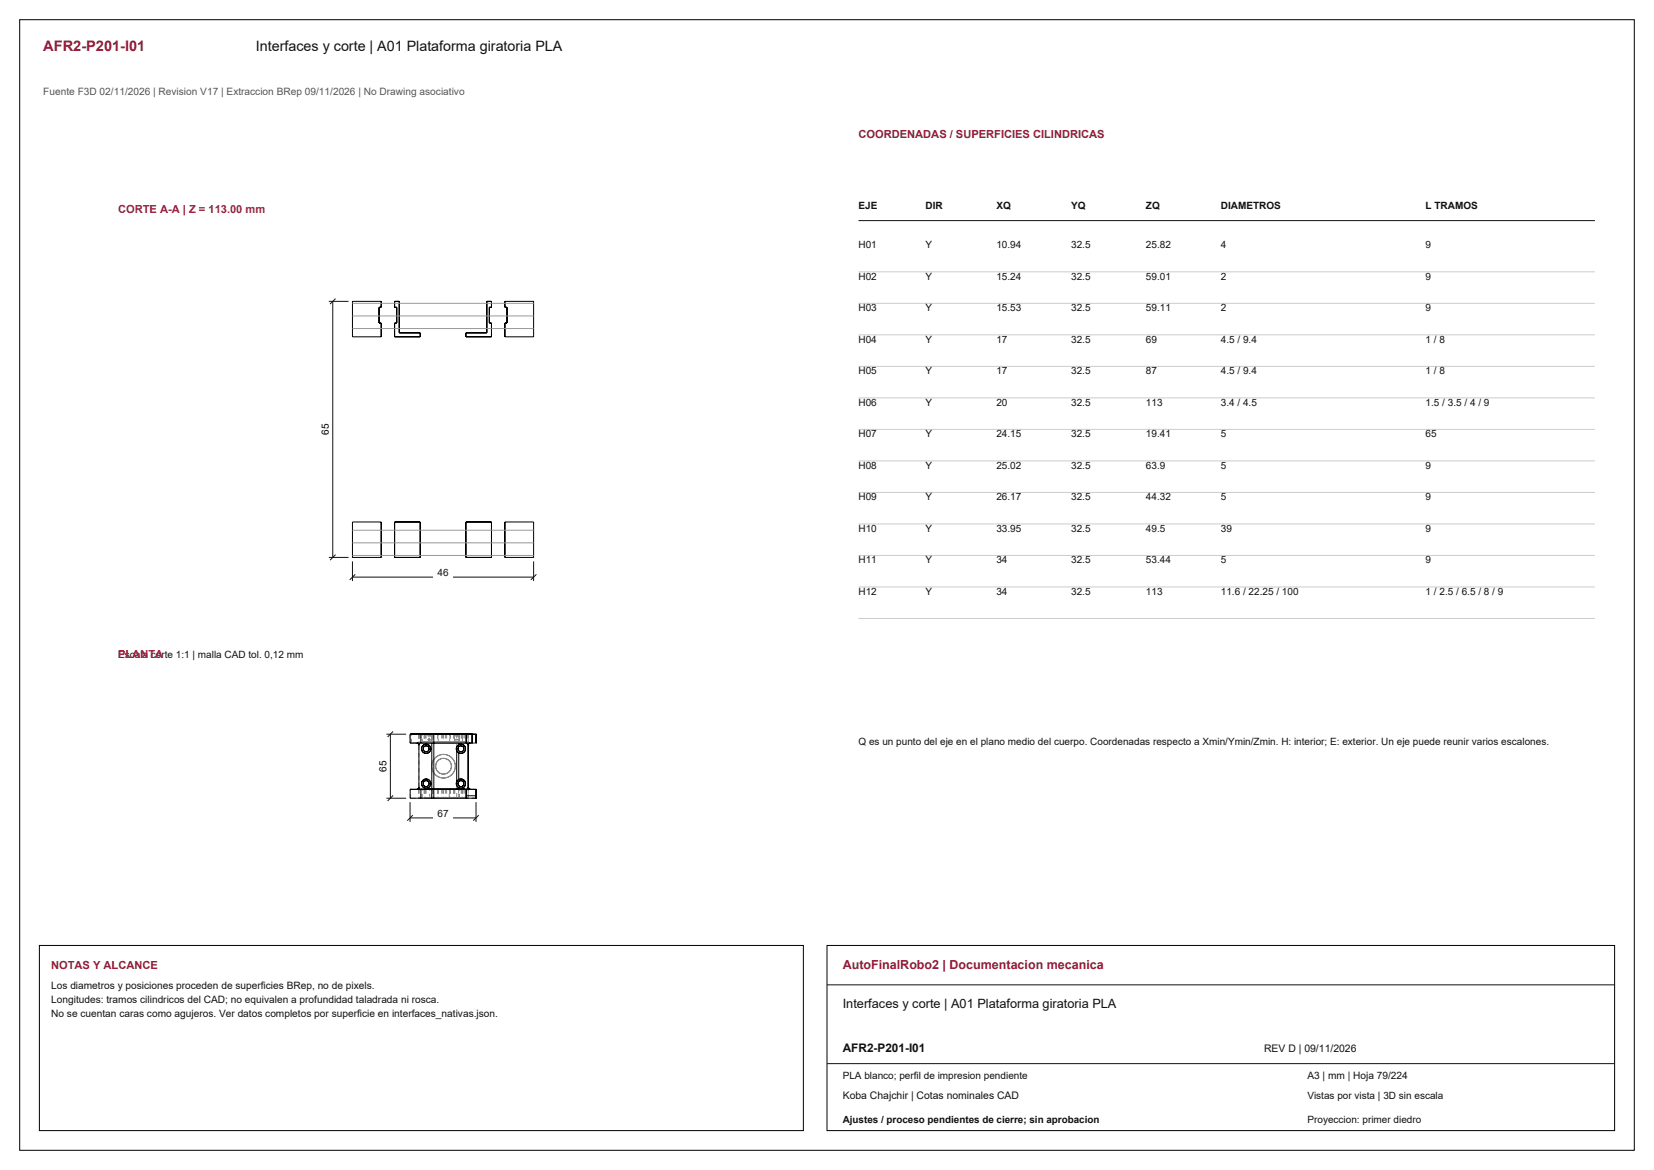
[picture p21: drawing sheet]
<svg xmlns="http://www.w3.org/2000/svg" width="420mm" height="297mm" viewBox="0 0 420 297" stroke-linecap="round" stroke-linejoin="round" font-family="sans-serif">
<defs><g id="words">
<text font-size="3.7" fill="#981b39" x="11" y="13">AFR2-P201-I01</text>
<text font-size="3.6" fill="#111" x="65" y="13">Interfaces y corte | A01 Plataforma giratoria PLA</text>
<text font-size="3.2" fill="#981b39" x="214" y="246">AutoFinalRobo2 | Documentacion mecanica</text>
<text font-size="3.2" fill="#111" x="214" y="256">Interfaces y corte | A01 Plataforma giratoria PLA</text>
<text font-size="3" fill="#111" x="214" y="267">AFR2-P201-I01</text>
<g font-size="2.8" fill="#981b39">
<text x="218" y="35">COORDENADAS / SUPERFICIES CILINDRICAS</text>
<text x="13" y="246">NOTAS Y ALCANCE</text>
</g>
<g font-size="2.8" fill="#a91843">
<text x="30" y="54">CORTE A-A | Z = 113.00 mm</text>
<text x="30" y="167">PLANTA</text>
</g>
<text font-size="2.6" fill="#555" x="11" y="24">Fuente F3D 02/11/2026 | Revision V17 | Extraccion BRep 09/11/2026 | No Drawing asociativo</text>
<g font-size="2.6" fill="#111">
<text x="13" y="251">Los diametros y posiciones proceden de superficies BRep, no de pixels.</text>
<text x="13" y="254.6">Longitudes: tramos cilindricos del CAD; no equivalen a profundidad taladrada ni rosca.</text>
<text x="13" y="258.2">No se cuentan caras como agujeros. Ver datos completos por superficie en interfaces_nativas.json.</text>
<text x="321" y="267">REV D | 09/11/2026</text>
<text x="332" y="274">A3 | mm | Hoja 79/224</text>
<text x="214" y="279">Koba Chajchir | Cotas nominales CAD</text>
</g>
<g font-size="2.5" fill="#111">
<text x="218" y="53">EJE</text>
<text x="235" y="53">DIR</text>
<text x="253" y="53">XQ</text>
<text x="272" y="53">YQ</text>
<text x="291" y="53">ZQ</text>
<text x="310" y="53">DIAMETROS</text>
<text x="362" y="53">L TRAMOS</text>
<text x="218" y="63">H01</text>
<text x="235" y="63">Y</text>
<text x="253" y="63">10.94</text>
<text x="272" y="63">32.5</text>
<text x="291" y="63">25.82</text>
<text x="310" y="63">4</text>
<text x="362" y="63">9</text>
<text x="218" y="71">H02</text>
<text x="235" y="71">Y</text>
<text x="253" y="71">15.24</text>
<text x="272" y="71">32.5</text>
<text x="291" y="71">59.01</text>
<text x="310" y="71">2</text>
<text x="362" y="71">9</text>
<text x="218" y="79">H03</text>
<text x="235" y="79">Y</text>
<text x="253" y="79">15.53</text>
<text x="272" y="79">32.5</text>
<text x="291" y="79">59.11</text>
<text x="310" y="79">2</text>
<text x="362" y="79">9</text>
<text x="218" y="87">H04</text>
<text x="235" y="87">Y</text>
<text x="253" y="87">17</text>
<text x="272" y="87">32.5</text>
<text x="291" y="87">69</text>
<text x="310" y="87">4.5 / 9.4</text>
<text x="362" y="87">1 / 8</text>
<text x="218" y="95">H05</text>
<text x="235" y="95">Y</text>
<text x="253" y="95">17</text>
<text x="272" y="95">32.5</text>
<text x="291" y="95">87</text>
<text x="310" y="95">4.5 / 9.4</text>
<text x="362" y="95">1 / 8</text>
<text x="218" y="103">H06</text>
<text x="235" y="103">Y</text>
<text x="253" y="103">20</text>
<text x="272" y="103">32.5</text>
<text x="291" y="103">113</text>
<text x="310" y="103">3.4 / 4.5</text>
<text x="362" y="103">1.5 / 3.5 / 4 / 9</text>
<text x="218" y="111">H07</text>
<text x="235" y="111">Y</text>
<text x="253" y="111">24.15</text>
<text x="272" y="111">32.5</text>
<text x="291" y="111">19.41</text>
<text x="310" y="111">5</text>
<text x="362" y="111">65</text>
<text x="218" y="119">H08</text>
<text x="235" y="119">Y</text>
<text x="253" y="119">25.02</text>
<text x="272" y="119">32.5</text>
<text x="291" y="119">63.9</text>
<text x="310" y="119">5</text>
<text x="362" y="119">9</text>
<text x="218" y="127">H09</text>
<text x="235" y="127">Y</text>
<text x="253" y="127">26.17</text>
<text x="272" y="127">32.5</text>
<text x="291" y="127">44.32</text>
<text x="310" y="127">5</text>
<text x="362" y="127">9</text>
<text x="218" y="135">H10</text>
<text x="235" y="135">Y</text>
<text x="253" y="135">33.95</text>
<text x="272" y="135">32.5</text>
<text x="291" y="135">49.5</text>
<text x="310" y="135">39</text>
<text x="362" y="135">9</text>
<text x="218" y="143">H11</text>
<text x="235" y="143">Y</text>
<text x="253" y="143">34</text>
<text x="272" y="143">32.5</text>
<text x="291" y="143">53.44</text>
<text x="310" y="143">5</text>
<text x="362" y="143">9</text>
<text x="111.1" y="146.3">46</text>
<text x="218" y="151">H12</text>
<text x="235" y="151">Y</text>
<text x="253" y="151">34</text>
<text x="272" y="151">32.5</text>
<text x="291" y="151">113</text>
<text x="310" y="151">11.6 / 22.25 / 100</text>
<text x="362" y="151">1 / 2.5 / 6.5 / 8 / 9</text>
<text x="30" y="167">Escala corte 1:1 | malla CAD tol. 0,12 mm</text>
<text x="218" y="189">Q es un punto del eje en el plano medio del cuerpo. Coordenadas respecto a Xmin/Ymin/Zmin. H: interior; E: exterior. Un eje puede reunir varios escalones.</text>
<text x="111.1" y="207.4">67</text>
<text x="214" y="274">PLA blanco; perfil de impresion pendiente</text>
<text x="332" y="279">Vistas por vista | 3D sin escala</text>
<text x="214" y="285">Ajustes / proceso pendientes de cierre; sin aprobacion</text>
<text x="332" y="285">Proyeccion: primer diedro</text>
</g>
<g font-size="2.5">
<text x="83.5" y="110.4" transform="rotate(-90 83.5 110.4)">65</text>
<text x="98.1" y="195.9" transform="rotate(-90 98.1 195.9)">65</text>
</g>
</g></defs>
<path d="M5 5h410v287h-410zM89.5 76.5h7.3v1.5h-.6v4h.6v3.5h-7.3zM100.2 76.5h1.2v8h5.3v1h-6.5v-3.5h.6v-4h-.6zM123.6 76.5h1.2v1.5h-.6v4h.6v3.5h-6.5v-1h5.3zM128.2 76.5h7.3v9h-7.3v-3.5h.5v-4h-.5zM89.5 132.5h7.3v9h-7.3zM100.2 132.5h6.5v9h-6.5zM118.3 132.5h6.5v9h-6.5zM128.2 132.5h7.3v9h-7.3z" fill="none" stroke="#000" stroke-width=".25"/>
<path d="M89.5 142.5v5M89.5 146.5h46M90.2 145.8l-1.4 1.4M135.5 142.5v5M136.2 145.8l-1.4 1.4" fill="none" stroke="#111" stroke-width=".25"/>
<path d="M110.1 144.4h4.8v3h-4.8z" fill-rule="evenodd" fill="#fff"/>
<path d="M83.5 76.5h5M84.5 76.5v65M85.2 75.8l-1.4 1.4M83.5 141.5h5M85.2 140.8l-1.4 1.4" fill="none" stroke="#111" stroke-width=".25"/>
<path d="M80.7 106.9h3.2v4.2h-3.2z" fill-rule="evenodd" fill="#fff"/>
<path d="M89.5 77h46M89.5 83.4h46M89.5 80.2h46M89.5 137.8h46M89.5 134.6h46M89.5 141h46" fill="none" stroke="#9a9a9a" stroke-width=".25"/>
<g fill="none" stroke="#8c8c8c" stroke-width=".25" stroke-dasharray="1.1 .8" stroke-linecap="butt">
<path d="M104.1 188.6h2.4M104.1 186.4v2.2M104.4 188.6v-2.2M105.8 188.6h-1.4M106.4 186.4v2.2M106.4 188.6h1.3M106.4 188.6h-.6M106.4 189.2v-.6M106.4 199.9v-10.7M106.4 188.6h.1M106.5 188.6h-2.1M106.5 186.4v2.2"/>
<path d="M106.5 188.6h.1M106.6 188.6h.2M106.8 188.6h.2M106.9 186.4v2.2M107 188.6h.1M107 198.9v.1M107 190.1v-.1M107 198.8v.1M107 190.2v-.1M107 199v.1M107 190v-.1M107 198.8v-.1"/>
<path d="M107 190.2v.1M107 199.1h.1M107 189.9h.1M107.1 199.1v.1M107.1 198.7h-.1M107.1 190.3h-.1M107.1 189.9v-.1M107.1 198.7v-.1M107.1 190.3v.1M107.1 199.2v.1M107.1 189.8v-.1M107.1 198.6v-.1"/>
<path d="M107.1 190.4v.1M107.1 199.3v.1M107.1 189.7v-.1M107.1 188.6h.1M107.1 198.4v.1M107.1 190.6v-.1M107.1 199.4h.1M107.1 198.4h.1M107.1 190.6h.1M107.1 189.6h.1M107.2 199.5v-.1M107.2 189.5v.1"/>
<path d="M107.2 198.3v.1M107.2 190.7v-.1M107.2 199.5v.1M107.2 189.5v-.1M107.2 188.6h.1M107.2 188.4h.1M107.2 188.6v-2.2M107.2 199.6h.1M107.2 198.2v.1M107.2 190.8v-.1M107.2 189.4h.1M107.3 198.2h-.1"/>
<path d="M107.3 190.8h-.1M107.3 199.6v.1M107.3 189.4v-.1M107.3 188.6h.2M107.3 188.6h-.1M107.3 188.4h.2M107.3 188.4h-.1M107.3 198.1v.1M107.3 190.9v-.1M107.3 199.7h.1M107.3 198.1h.1M107.3 190.9h.1"/>
<path d="M107.3 189.3h.1M107.4 199.8v-.1M107.4 189.2v.1M107.4 198v.1M107.4 191v-.1M107.5 199.8h-.1M107.5 198h-.1M107.5 191h-.1M107.5 189.2h-.1M107.5 188.6h.1M107.5 188.6h-.2M107.5 188.4h.1"/>
<path d="M107.5 188.4h-.2M107.5 199.8v.1M107.5 189.2v-.1M107.5 199.9h.1M107.5 197.9h.1M107.5 197.9v.1M107.5 191.1v-.1M107.5 191.1h.1M107.5 189.1h.1M107.6 199.9v.1M107.6 189.1v-.1M107.6 188.6h.3"/>
<path d="M107.6 188.6h-.1M107.6 188.4h.3M107.6 188.4h-.1M107.7 200h-.1M107.7 197.9h-.1M107.7 191.1h-.1M107.7 189h-.1M107.7 186.4v2.2M107.7 188.6h.1M107.7 197.8v.1M107.7 191.2v-.1M107.7 197.8h.1"/>
<path d="M107.7 191.2h.1M107.7 189h.1M107.8 188.6h.1M107.8 188.4h.1M107.8 189h.1M107.9 186.4v2.2M107.9 197.8h-.1M107.9 191.2h-.1M107.9 188.6h.2M107.9 188.6h-.3M107.9 188.4h.2M107.9 188.4h-.3"/>
<path d="M107.9 189v-.1M107.9 188.4h.1M107.9 188.4h-.1M107.9 188.6h.1M107.9 188.9h.1M108 197.8h-.1M108 191.2h-.1M108 188.6h.1M108 188.9h.1M108 188.4h.2M108 188.4h-.1M108.1 197.8h-.1"/>
<path d="M108.1 191.2h-.1M108.1 197.7v.1M108.1 191.3v-.1M108.1 188.6h.3M108.1 188.6h-.2M108.1 188.4h.3M108.1 188.4h-.2M108.1 188.6h.1M108.1 197.7h.1M108.1 191.3h.1M108.1 188.9h.1M108.2 188.6h2.9"/>
<path d="M108.2 186.4v2.2M108.2 188.4h.2M108.2 188.4h-.2M108.2 197.7h.1M108.2 191.3h.1M108.2 188.9h.1M108.3 197.8v-.1M108.3 191.2v.1M108.3 197.8h.1M108.3 191.2h.1M108.3 188.9h.1M108.4 188.6h.2"/>
<path d="M108.4 188.6h-.3M108.4 188.4h.2M108.4 188.4h-.3M108.4 188.4h.1M108.4 188.4h-.2M108.4 197.8h.1M108.4 191.2h.1M108.4 188.9h.1M108.5 189v-.1M108.5 188.4h.2M108.5 188.4h-.1M108.5 197.8h.1"/>
<path d="M108.5 191.2h.1M108.5 189h.1M108.6 187.8h.1M108.6 186.7h.1M108.6 188.6h.3M108.6 188.6h-.2M108.6 188.4h.3M108.6 188.4h-.2M108.6 197.8h.1M108.6 191.2h.1M108.6 189h.1M108.7 187.8h.1"/>
<path d="M108.7 187.8h-.1M108.7 186.7h.1M108.7 186.7h-.1M108.7 197.9v-.1M108.7 191.1v.1M108.7 188.4h.1M108.7 188.4h-.2M108.7 188.6h.1M108.7 200h.1M108.7 189h.1M108.8 197.9h-.1M108.8 191.1h-.1"/>
<path d="M108.8 199.9v.1M108.8 189.1v-.1M108.8 187.8h.2M108.8 187.8h-.1M108.8 186.7h.2M108.8 186.7h-.1M108.8 188.6h.1M108.8 188.6h-.1M108.8 186.7h.1M108.8 187.8h.1M108.8 188.4h.1M108.8 188.4h-.1"/>
<path d="M108.8 199.9h.1M108.8 197.9h.1M108.8 191.1h.1M108.8 189.1h.1M108.9 198v-.1M108.9 191v.1M108.9 188.6h.2M108.9 188.6h-.3M108.9 188.4h.2M108.9 188.4h-.3M108.9 188.4h-.1M108.9 199.9v-.1"/>
<path d="M108.9 189.1v.1M108.9 188.6h-.1M108.9 186.7h.2M108.9 186.7h-.1M108.9 187.8h.2M108.9 187.8h-.1M108.9 188.4v-2M108.9 199.8h.1M108.9 198h.1M108.9 191h.1M108.9 189.2h.1M109 187.8h.1"/>
<path d="M109 187.8h-.2M109 186.7h.1M109 186.7h-.2M109 198v.1M109 191v-.1M109 199.8v-.1M109 189.2v.1M109.1 199.7h-.1M109.1 198.1h-.1M109.1 190.9h-.1M109.1 189.3h-.1M109.1 188.6h.1"/>
<path d="M109.1 188.6h-.2M109.1 186.7h.1M109.1 186.7h-.2M109.1 187.8h.1M109.1 187.8h-.2M109.1 198.1v.1M109.1 190.9v-.1M109.1 188.6h.2M109.1 188.4h.2M109.1 188.4h-.2M109.1 199.7v-.1M109.1 189.3v.1"/>
<path d="M109.1 187.8h.2M109.1 187.8h-.1M109.1 186.7h.2M109.1 186.7h-.1M109.1 199.6h.1M109.1 189.4h.1M109.2 198.2h-.1M109.2 190.8h-.1M109.2 198.2v.1M109.2 190.8v-.1M109.2 199.6v-.1M109.2 189.4v.1"/>
<path d="M109.2 198.3v.1M109.2 190.7v-.1M109.2 188.6h.2M109.2 188.6h-.1M109.2 186.7h.2M109.2 186.7h-.1M109.2 187.8h.2M109.2 187.8h-.1M109.3 199.5h-.1M109.3 199.5v-.1M109.3 198.4h-.1M109.3 190.6h-.1"/>
<path d="M109.3 189.5v.1M109.3 189.5h-.1M109.3 198.5v-.1M109.3 190.5v.1M109.3 188.6h.1M109.3 188.6h-.2M109.3 188.4h.1M109.3 188.4h-.2M109.3 199.4v-.1M109.3 189.6v.1M109.3 187.8h.2M109.3 187.8h-.2"/>
<path d="M109.3 186.7h.2M109.3 186.7h-.2M109.3 198.6v-.1M109.3 190.4v.1M109.3 199.2v.1M109.3 189.8v-.1M109.4 199.2h-.1M109.4 198.7l-.1-.1M109.4 190.3l-.1 .1M109.4 189.8h-.1M109.4 199.1v.1M109.4 189.9v-.1"/>
<path d="M109.4 198.8v-.1M109.4 190.2v.1M109.4 199.1v-.1M109.4 189.9v.1M109.4 198.9v-.1M109.4 190.1v.1M109.4 199v-.1M109.4 190v.1M109.4 188.6h.1M109.4 188.6h-.2M109.4 186.7h.1M109.4 186.7h-.2"/>
<path d="M109.4 187.8h.1M109.4 187.8h-.2M109.4 188.6h-.1M109.4 188.4h.1M109.4 188.4h-.1M109.5 187.8h.1M109.5 187.8h-.2M109.5 186.7h.1M109.5 186.7h-.2M109.5 188.6h-.1M109.5 186.7h-.1M109.5 187.8h-.1"/>
<path d="M109.5 188.4h-.1M109.5 188.6v-2.2M109.5 188.6h.1M109.5 188.6v-.2M109.5 188.6v-.8M109.5 186.7v-.3M109.6 187.8h.1M109.6 187.8h-.1M109.6 186.7h.1M109.6 186.7h-.1M109.6 188.6h-.1M109.6 194.5l.1 .4"/>
<path d="M109.6 188.6h-3.2M109.7 194.9v.4M109.7 194.1l-.1 .4M109.7 187.8h-.1M109.7 186.7h-.1M109.7 188.6h-.1M109.7 186.4v2.2M109.7 188.6h2.7M109.7 186.7v1.1M109.7 195.3l.2 .4M109.7 193.7v.4M109.8 188.6v-2.2"/>
<path d="M109.8 188.6h.1M109.8 188.4h.1M109.9 188.4h.1M109.9 188.4h-.1M109.9 195.7l.2 .4M109.9 193.3l-.2 .4M109.9 188.6h-.1M109.9 186.4v2.2M109.9 188.6h.1M110 188.4h.1M110 188.4h-.1M110 188.6h.4"/>
<path d="M110 186.4v2.2M110.1 196.1l.2 .3M110.1 192.9l-.2 .4M110.1 188.4h.2M110.1 188.4h-.1M110.3 188.4h.3M110.3 188.4h-.2M110.3 196.4l.3 .3M110.3 192.6l-.2 .3M110.4 188.6h.5M110.6 188.4h.2M110.6 188.4h-.3"/>
<path d="M110.6 196.7l.3 .3M110.6 192.3l-.3 .3M110.6 194.5l.1 .3M110.6 194.5l.1-.3M110.7 194.8v.4M110.7 194.2l-.1 .3M110.7 194.2v-.4M110.7 194.8l-.1-.3M110.7 195.2l.2 .3M110.7 193.8v.4M110.7 193.8l.2-.3M110.7 195.2v-.4"/>
<path d="M110.8 188.4h.4M110.8 188.4h-.2M110.9 188.6h.4M110.9 195.5l.2 .3M110.9 193.5l-.2 .3M110.9 193.5l.2-.3M110.9 195.5l-.2-.3M110.9 197l.4 .2M110.9 192l-.3 .3M111.1 195.8l.2 .2M111.1 193.2l-.2 .3M111.1 193.2l.2-.2"/>
<path d="M111.1 195.8l-.2-.3M111.1 188.6h-3.9M111.1 186.4v2.2M111.1 188.6h.1M111.2 188.4h.3M111.2 188.4h-.4M111.2 188.6h.1M111.2 188.4h.1M111.2 188.6h-.1M111.3 188.6h.4M111.3 188.6h-.1M111.3 188.6v-2.2"/>
<path d="M111.3 188.6h.1M111.3 188.4h.1M111.3 188.4h-.1M111.3 196l.3 .2M111.3 193l-.2 .2M111.3 193l.3-.2M111.3 196l-.2-.2M111.3 197.2l.4 .2M111.3 191.8l-.4 .2M111.4 188.6h.2M111.4 188.6h-.1M111.4 188.4h.2"/>
<path d="M111.4 188.4h-.1M111.5 188.4h.4M111.5 188.4h-.3M111.6 196.2l.3 .2M111.6 192.8l-.3 .2M111.6 192.8l.3-.2M111.6 196.2l-.3-.2M111.6 188.6h.3M111.6 188.6h-.2M111.6 188.4h.3M111.6 188.4h-.2M111.7 197.4l.4 .1"/>
<path d="M111.7 191.6l-.4 .2M111.7 188.6h.5M111.9 188.6h.2M111.9 188.6h-.3M111.9 188.4h.2M111.9 188.4h-.3M111.9 196.4l.3 .1M111.9 192.6l-.3 .2M111.9 192.6l.3-.1M111.9 196.4l-.3-.2M111.9 188.4h.4M111.9 188.4h-.4"/>
<path d="M112.1 197.5h.4M112.1 191.5l-.4 .1M112.1 188.6h.3M112.1 188.6h-.2M112.1 188.4h.3M112.1 188.4h-.2M112.2 188.6h-2.3M112.2 186.4v2.2M112.2 188.6h.4M112.2 196.5h.3M112.2 192.5l-.3 .1M112.2 192.5h.3"/>
<path d="M112.2 196.5l-.3-.1M112.3 188.6h-.1M112.3 188.4h.4M112.3 188.4h-.4M112.4 188.6h.3M112.4 188.6h-.3M112.4 188.4h.3M112.4 188.4h-.3M112.4 186.4v2.2M112.4 188.6h.2M112.4 188.6h-.1M112.5 197.5h.4"/>
<path d="M112.5 191.5h-.4M112.5 196.5h.4M112.5 192.5h-.3M112.5 192.5h.4M112.5 196.5h-.3M112.6 188.6h.1M112.6 188.6h.5M112.6 188.6h-.2M112.6 186.4v2.2M112.7 188.6h.3M112.7 188.6h-.3M112.7 188.4h.3"/>
<path d="M112.7 188.4h-.3M112.7 188.4h.4M112.7 188.4h-.4M112.7 188.6h.2M112.8 188.6h-.2M112.9 196.5l.3-.1M112.9 192.5h-.4M112.9 192.5l.3 .1M112.9 196.5h-.4M112.9 188.6h.2M112.9 197.5l.5-.1M112.9 191.5h-.4"/>
<path d="M113 188.6h-.2M113 188.6h.3M113 188.6h-.3M113 188.4h.3M113 188.4h-.3M113.1 188.6h.4M113.1 188.6h-.1M113.1 186.4v2.2M113.1 188.6h.2M113.1 188.4h.4M113.1 188.4h-.4M113.2 196.4l.3-.1"/>
<path d="M113.2 192.6l-.3-.1M113.2 192.6l.3 .1M113.2 196.4l-.3 .1M113.3 188.6h.2M113.3 188.6h-.3M113.3 188.4h.2M113.3 188.4h-.3M113.3 188.6h.1M113.4 197.4l.3-.1M113.4 191.6l-.5-.1M113.4 188.6h3M113.4 186.4v2.2"/>
<path d="M113.5 188.6h.2M113.5 188.6h-.2M113.5 188.4h.2M113.5 188.4h-.2M113.5 188.4h.4M113.5 188.4h-.4M113.5 196.3l.3-.2M113.5 192.7l-.3-.1M113.5 192.7l.3 .2M113.5 196.3l-.3 .1M113.5 188.6h.5M113.7 188.6h.2"/>
<path d="M113.7 188.6h-.2M113.7 188.4h.2M113.7 188.4h-.2M113.7 197.3l.4-.2M113.7 191.7l-.3-.1M113.8 196.1l.3-.2M113.8 192.9l-.3-.2M113.8 192.9l.3 .2M113.8 196.1l-.3 .2M113.9 188.6h.1M113.9 188.6h-.2M113.9 188.4h.1"/>
<path d="M113.9 188.4h-.2M113.9 188.4h.3M113.9 188.4h-.4M114 188.6h.4M114 188.6h.1M114 188.6h-.1M114 188.4h.1M114 188.4h-.1M114.1 188.6h-.1M114.1 188.4h-.1M114.1 195.9l.2-.3M114.1 193.1l-.3-.2"/>
<path d="M114.1 193.1l.2 .3M114.1 195.9l-.3 .2M114.1 188.4v.2M114.1 197.1l.4-.2M114.1 191.9l-.4-.2M114.2 188.6v-2.2M114.2 188.6h.1M114.2 188.4h.4M114.2 188.4h-.3M114.3 195.6l.1-.3M114.3 193.4l-.2-.3M114.3 193.4l.1 .3"/>
<path d="M114.3 195.6l-.2 .3M114.3 188.6h2.8M114.3 186.4v2.2M114.3 188.6h-.1M114.4 188.6h.4M114.4 195.3l.2-.3M114.4 193.7l-.1-.3M114.4 193.7l.2 .3M114.4 195.3l-.1 .3M114.5 196.9l.3-.3M114.5 192.1l-.4-.2M114.6 188.4h.2"/>
<path d="M114.6 188.4h-.4M114.6 195v-.3M114.6 194l-.2-.3M114.6 194v.3M114.6 195l-.2 .3M114.6 194.7v-.4M114.6 194.3v-.3M114.6 194.3v.4M114.6 194.7v.3M114.8 196.6l.3-.3M114.8 192.4l-.3-.3M114.8 188.6h.4"/>
<path d="M114.8 188.4h.3M114.8 188.4h-.2M115.1 188.4h.1M115.1 188.4h-.3M115.1 196.3l.2-.4M115.1 192.7l-.3-.3M115.2 188.6h.1M115.2 186.4v2.2M115.2 188.4h.1M115.2 188.4h-.1M115.3 195.9l.1-.4M115.3 193.1l-.2-.4"/>
<path d="M115.3 188.6h.1M115.3 188.4h.1M115.3 188.4h-.1M115.3 188.6h-2.2M115.3 186.4v2.2M115.4 188.4h-.1M115.4 188.4v-2M115.4 188.6h.1M115.4 188.6h-.1M115.4 195.5l.2-.4M115.4 193.5l-.1-.4M115.5 188.6h-.1"/>
<path d="M115.5 188.6v-2.2M115.6 195.1v-.4M115.6 193.9l-.2-.4M115.6 187.8h.1M115.6 186.7h.1M115.6 194.7v-.4M115.6 194.3v-.4M115.7 187.8h.1M115.7 187.8h-.1M115.7 186.7h.1M115.7 186.7h-.1M115.7 188.6h.1"/>
<path d="M115.7 188.4h.1M115.8 187.8h.2M115.8 187.8h-.1M115.8 186.7h.2M115.8 186.7h-.1M115.8 188.6h.1M115.8 188.6h-.1M115.8 186.7h.1M115.8 187.8h.1M115.8 188.6h.2M115.8 188.4h.2M115.8 188.4h-.1"/>
<path d="M115.9 198.9v.1M115.9 190v.1M115.9 190.1v.1M115.9 198.8v.1M115.9 190v-.1M115.9 199.1v-.1M115.9 190.2v.1M115.9 198.7v.1M115.9 189.9v-.1M115.9 199.2v-.1M115.9 190.3v.1M115.9 198.6v.1"/>
<path d="M115.9 199.2v.1M115.9 189.7v.1M115.9 198.6v-.1M115.9 190.5v-.1M115.9 188.6h.2M115.9 188.6h-.1M115.9 186.7h.2M115.9 186.7h-.1M115.9 187.8h.2M115.9 187.8h-.1M115.9 198.5h.1M115.9 199.3l.1 .1"/>
<path d="M116 187.8h.1M116 187.8h-.2M116 186.7h.1M116 186.7h-.2M116 190.5h-.1M116 189.6l-.1 .1M116 188.6h.1M116 188.6h-.2M116 188.4h.1M116 188.4h-.2M116 198.5v-.1M116 190.6v-.1"/>
<path d="M116 199.4v3.2M116 186.4v3.2M116.1 188.6h.1M116.1 188.6h-.2M116.1 186.7h.1M116.1 186.7h-.2M116.1 187.8h.1M116.1 187.8h-.2M116.1 187.8h.2M116.1 187.8h-.1M116.1 186.7h.2M116.1 186.7h-.1"/>
<path d="M116.1 188.6h.3M116.1 188.6h-.1M116.1 188.4h.3M116.1 188.4h-.1M116.2 198.2v-.1M116.2 190.9v-.1M116.2 188.6h.2M116.2 188.6h-.1M116.2 186.7h.2M116.2 186.7h-.1M116.2 187.8h.2M116.2 187.8h-.1"/>
<path d="M116.3 198.1v-.1M116.3 191v-.1M116.3 187.8h.2M116.3 187.8h-.2M116.3 186.7h.2M116.3 186.7h-.2M116.3 189.2v-.1M116.3 199.9v-.1M116.3 188.4h.1M116.3 199.9h.1M116.3 198h.1M116.4 189.1h-.1"/>
<path d="M116.4 191h-.1M116.4 188.6h.2M116.4 188.6h-.3M116.4 188.4h.2M116.4 188.4h-.3M116.4 188.6h.1M116.4 188.6h-.2M116.4 186.7h.1M116.4 186.7h-.2M116.4 187.8h.1M116.4 187.8h-.2M116.4 188.4h.1"/>
<path d="M116.4 188.4h-.1M116.4 186.4v2.2M116.5 187.8h.1M116.5 187.8h-.2M116.5 186.7h.1M116.5 186.7h-.2M116.5 188.6h-.1M116.5 186.7h-.1M116.5 187.8h-.1M116.5 188.6h.1M116.5 188.4h.2M116.5 188.4h-.1"/>
<path d="M116.5 189h.1M116.5 191.1l.1 .1M116.6 188.6v-.8M116.6 186.7v-.3M116.6 200h-.1M116.6 197.8l-.1 .1M116.6 188.6h-.1M116.6 187.8h.1M116.6 187.8h-.1M116.6 186.7h.1M116.6 186.7h-.1M116.6 188.6v-2.2"/>
<path d="M116.6 188.6h.3M116.6 188.6h-.2M116.6 188.4h.3M116.6 188.4h-.2M116.6 189h.1M116.6 191.2h.1M116.7 197.8h-.1M116.7 187.8h-.1M116.7 186.7h-.1M116.7 186.7v1.1M116.7 188.4h.2M116.7 188.4h-.2"/>
<path d="M116.7 189v-.1M116.7 188.9h.1M116.7 191.2h.1M116.8 197.8h-.1M116.8 188.9h.1M116.8 191.2h.1M116.9 197.8h-.1M116.9 188.6h.2M116.9 188.6h-.3M116.9 188.4h.2M116.9 188.4h-.3M116.9 188.4h.1"/>
<path d="M116.9 188.4h-.2M116.9 191.2v.1M116.9 197.7v.1M116.9 188.9h.1M116.9 191.3h.1M117 197.7h-.1M117 188.9h.1M117 191.3h.1M117 188.4h.2M117 188.4h-.1M117.1 197.7h-.1M117.1 188.6h.1"/>
<path d="M117.1 186.4v2.2M117.1 188.6h.3M117.1 188.6h-.2M117.1 188.4h.3M117.1 188.4h-.2M117.1 188.9h.1M117.1 191.3l.1-.1M117.2 197.8l-.1-.1M117.2 188.6h.1M117.2 188.4h.1M117.2 188.4h-.2M117.2 188.9h.1"/>
<path d="M117.2 191.2h.1M117.3 197.8h-.1M117.3 188.6h.1M117.3 188.4h.1M117.3 188.4h-.1M117.3 188.9h.1M117.3 191.2h.1M117.4 197.8h-.1M117.4 189v-.1M117.4 188.6h.2M117.4 188.6h-.3M117.4 188.4h.2"/>
<path d="M117.4 188.4h-.3M117.4 186.4v2.2M117.4 188.6h.1M117.4 188.4h-.1M117.4 188.4v-2M117.4 189h.1M117.4 191.2h.1M117.5 197.8h-.1M117.5 191.2v-.1M117.5 197.9v-.1M117.5 189h.1M117.5 191.1h.1"/>
<path d="M117.5 188.6h.1M117.6 200h-.1M117.6 197.9h-.1M117.6 188.6h1.3M117.6 186.4v2.2M117.6 200v-.1M117.6 188.6h.2M117.6 188.6h-.2M117.6 188.4h.2M117.6 188.4h-.2M117.6 189.1v-.1M117.6 189.1h.1"/>
<path d="M117.6 191.1h.1M117.7 199.9h-.1M117.7 197.9h-.1M117.7 191.1v-.1M117.7 198v-.1M117.7 199.9h.1M117.7 198h.1M117.8 189.1h-.1M117.8 191h-.1M117.8 199.9v-.1M117.8 189.2v-.1M117.8 188.6h.1"/>
<path d="M117.8 188.6h-.2M117.8 188.4h.1M117.8 188.4h-.2M117.8 191v-.1M117.8 198.1v-.1M117.8 189.2h.1M117.8 190.9h.1M117.9 199.8h-.1M117.9 198.1h-.1M117.9 189.2v.1M117.9 199.7v.1M117.9 190.9v-.1"/>
<path d="M117.9 188.6h.1M117.9 188.6h-.1M117.9 188.4h.1M117.9 188.4h-.1M117.9 198.2v-.1M117.9 189.3h.1M117.9 190.8h.1M118 199.7h-.1M118 198.2h-.1M118 189.3v.1M118 199.6v.1M118 190.8v-.1"/>
<path d="M118 186.4v2.2M118 188.6h.1M118 188.6h-3.7M118 198.3v-.1M118 188.6h-.1M118 188.4h-.1M118 189.4v.1M118 199.5v.1M118 199.5h.1M118 198.3h.1M118 188.6v-.2M118.1 189.5h-.1"/>
<path d="M118.1 190.7h-.1M118.1 190.7v-.1M118.1 198.4v-.1M118.1 189.5v.1M118.1 199.4v.1M118.1 190.6v-.1M118.1 198.5v-.1M118.1 189.6v.1M118.1 188.6h.2M118.1 199.3v.1M118.1 189.7h.1M118.1 190.5h.1"/>
<path d="M118.2 199.3h-.1M118.2 198.5h-.1M118.2 198.5v.1M118.2 190.4v.1M118.2 199.3v-.1M118.2 189.8v-.1M118.2 198.6v.1M118.2 190.3v.1M118.2 199.2v-.1M118.2 189.9v-.1M118.2 198.7v.1M118.2 190.2v.1"/>
<path d="M118.2 199.1v-.1M118.2 190v-.1M118.2 198.8v.1M118.2 190.1v.1M118.2 199v-.1M118.2 190.1v-.1M118.3 188.6h.1M118.4 188.6h.2M118.6 188.6h.1M118.7 188.6h.1M118.8 188.6h1.1M118.8 186.4v2.2"/>
<path d="M118.8 188.6h.1M118.9 188.6h-2.4M118.9 188.6v-2.2M118.9 186.4v2.2M119.4 188.6h-.5M120.9 188.6h-1.5M120.9 188.6h-2.1M104.2 202.6v-2.2M106.4 200.4v2.2M106.4 202.6h1.3M106.4 200.4v-.5M106.4 202.6h.1"/>
<path d="M106.5 202.6h.1M106.6 202.6h.2M106.8 202.6h.2M106.9 202.6v-2.2M107 202.6h.1M107.1 202.6h.1M107.2 202.6v-2.2M107.7 200.4v2.2M107.7 202.6h.1M107.7 200h.1M107.8 202.6h.1M107.8 200h.1"/>
<path d="M107.9 200.4v2.2M107.9 200v.1M107.9 202.6h.1M107.9 200.1h.1M108 202.6h.1M108 200.1h.1M108.1 202.6h.1M108.1 200.1h.1M108.2 202.6h2.9M108.2 200.4v2.2M108.2 200.1h.1M108.3 200.1h.1"/>
<path d="M108.4 202.6h.2M108.4 200.1h.1M108.5 200v.1M108.5 200h.1M108.6 200h.1M108.7 202.6h-.3M108.7 202.6h.1M108.8 202.6h.1M108.8 202.6h-.1M108.8 202.6h-.2M108.8 202.6h.3M108.9 202.6h.2"/>
<path d="M108.9 202.6h-.1M109 202.6h-.3M109 202.6h.2M109 202.6h-.2M109.1 202.6h.1M109.1 202.6h-.2M109.1 202.6v-2.2M109.1 202.6h.5M109.1 202.6h3.3M109.2 202.6h.2M109.2 202.6h-.2M109.2 202.6h-.1"/>
<path d="M109.3 202.6h-.2M109.4 202.6h.1M109.4 202.6h-.2M109.4 202.6h-.1M109.5 202.6h-.1M109.5 202.6v-2.2M109.6 202.6h.1M109.7 202.6h.2M109.8 200.4v2.2M109.8 202.6h.1M109.9 202.6h.1M109.9 202.6h-.1"/>
<path d="M109.9 200.4v2.2M110 202.6h.2M110 202.6h.4M110 200.4v2.2M110.4 202.6h.5M110.9 202.6h.4M111.1 202.6h-3.9M111.1 200.4v2.2M111.1 202.6h.1M111.2 202.6h.1M111.2 202.6h-.1M111.3 202.6h.4"/>
<path d="M111.3 202.6h-.1M111.3 200.4v2.2M111.3 202.6h.1M111.4 202.6h.2M111.4 202.6h-.1M111.6 202.6h.3M111.6 202.6h-.2M111.7 202.6h.5M111.9 202.6h.2M111.9 202.6h-.3M112.1 202.6h.3M112.1 202.6h-.2"/>
<path d="M112.2 202.6h-2.3M112.2 200.4v2.2M112.2 202.6h.4M112.3 202.6h-.1M112.4 202.6h.3M112.4 202.6h-.3M112.4 200.4v2.2M112.4 202.6h.2M112.4 202.6h-.1M112.6 202.6h.1M112.6 202.6h.5M112.6 200.4v2.2"/>
<path d="M112.6 202.6h-.2M112.7 202.6h.3M112.7 202.6h-.3M112.7 202.6h.2M112.8 202.6h-.2M112.9 202.6h.2M113 202.6h-.2M113 202.6h.3M113 202.6h-.3M113.1 202.6h.4M113.1 200.4v2.2M113.1 202.6h-.1"/>
<path d="M113.1 202.6h.2M113.3 202.6h.2M113.3 202.6h-.3M113.3 202.6h.1M113.4 200.4v2.2M113.4 202.6h3M113.5 202.6h.2M113.5 202.6h-.2M113.5 202.6h.5M113.7 202.6h.2M113.7 202.6h-.2M113.9 202.6h.1"/>
<path d="M113.9 202.6h-.2M114 202.6h.4M114 202.6h.1M114 202.6h-.1M114.1 202.6h-.1M114.1 202.6v-2.2M114.2 200.4v2.2M114.2 202.6h.1M114.3 202.6h2.8M114.3 200.4v2.2M114.3 202.6h-.1M114.4 202.6h.4"/>
<path d="M114.8 202.6h.4M115.2 200.4v2.2M115.2 202.6h.1M115.3 202.6h.1M115.3 200.4v2.2M115.3 202.6h-2.2M115.4 202.6h.1M115.4 202.6h-.1M115.5 202.6h-.1M115.5 200.4v2.2M115.7 202.6h.1M115.8 202.6h.1"/>
<path d="M115.8 202.6h-.1M115.8 202.6h.2M115.9 202.6h.1M115.9 202.6h-.1M115.9 202.6h.2M116 202.6h-.2M116 202.6h.1M116 202.6h-5.8M116 202.6h.2M116 202.6h-.1M116.1 202.6h.1M116.1 202.6h-.2"/>
<path d="M116.1 202.6h-.1M116.1 202.6h.3M116.2 202.6h-.2M116.2 202.6h.2M116.2 202.6h-.1M116.3 202.6h-.2M116.4 202.6h-.3M116.4 202.6h.2M116.4 202.6h.1M116.4 202.6h-.2M116.4 202.6h-.1M116.4 200.4v2.2"/>
<path d="M116.5 202.6h-.3M116.5 202.6h-.1M116.5 202.6h.1M116.6 202.6v-2.2M116.6 202.6h-.1M116.6 202.6h-.2M116.6 202.6h.3M116.7 200h-.1M116.7 202.6h-.2M116.7 200.1v-.1M116.8 200.1h-.1M116.8 202.6h-.6"/>
<path d="M116.9 200.1h-.1M116.9 202.6h-.3M116.9 202.6h.2M117 202.6h-.3M117 200.1h-.1M117.1 200.1h-.1M117.1 202.6h.1M117.1 200.4v2.2M117.1 202.6h.3M117.1 202.6h-.2M117.2 200.1h-.1M117.2 202.6h.1"/>
<path d="M117.2 202.6h-.2M117.3 200.1h-.1M117.3 202.6h.1M117.4 200.1h-.1M117.4 200.1v-.1M117.4 202.6h.2M117.4 202.6h-.3M117.4 200.4v2.2M117.4 202.6h.1M117.4 202.6h-.6M117.4 202.6h-.2M117.5 200h-.1"/>
<path d="M117.5 202.6h.1M117.6 202.6h.8M117.6 200.4v2.2M117.6 202.6h.2M117.6 202.6h-.2M117.8 202.6h.1M117.8 202.6h-.2M117.9 202.6h.1M117.9 202.6h-.1M118 202.6h-.2M118 200.4v2.2M118 202.6h.1"/>
<path d="M118 202.6h-3.7M118 202.6h-.6M118 202.6h-.1M118.1 202.6h.2M118.3 202.6h.1M118.4 202.6h.5M118.4 202.6h-.4M118.4 202.6h.2M118.6 202.6h.1M118.7 202.6h.1M118.8 202.6h.1M118.9 202.6h-14.7"/>
<path d="M118.9 202.6v-2.2M118.9 200.4v2.2M120.9 202.6h-2"/>
</g>
<g fill="none" stroke="#000" stroke-width=".25">
<path d="M104.1 186.4h.1M104.1 186.4h16.8M104.1 186.4v2.2h15.8M104.4 186.4h.1M105.8 188.6l.5 .2 .1 .4M106.4 188.6v11.8M106.4 199.9l-.2 .4-.4 .1M106.9 186.4h.1M106.9 186.4v2.2M107 190l.1 .6M107.1 190.6l.6 .5M107.1 189.6l-.1 .5"/>
<path d="M107.2 189.5l-.2 .5M107.3 198.2l-.3 .8 .5 .9M107.3 198.2l-.2 1 .4 .6M107.5 199.8l1 .3M107.5 199.9l1 .2M107.7 191.1l.5 .2M107.7 197.9l-.4 .3M108.2 197.7l-.5 .2M108.2 197.7l.7 .3M108.5 188.9l-.8 .1-.6 .6M108.5 188.9l.3 .1M108.5 188.9l-.8 .1-.5 .5"/>
<path d="M108.7 189l.4 .3M108.8 189l.4 .4M108.8 200l-.3 .1M108.9 191l-.7 .3M108.9 198l.3 .4M108.9 198l.4 .4M109.1 190.8l-.2 .2M109.1 189.3l.3 .8-.3 .7M109.2 189.4l.2 .7-.3 .7M109.2 198.4l.2 .5M109.3 199.4l-.6 .6M109.3 198.4l.1 .5"/>
<path d="M109.3 199.4l-.5 .6M109.4 198.9l-.1 .5M109.5 186.4h.1M109.6 188.6v14M110.2 186.4v16.2M115.4 186.4h.1M115.9 198.9l.1 .5M115.9 189.8l.1 .8M116 198.4l-.1 .5M116 190.6v7.8M116 190.6l.1 .2M116 199.4l.1 .3"/>
<path d="M116.1 189.4l-.2 .4M116.1 198.2l-.1 .2M116.1 190.8l.2 .2M116.1 199.7l.2 .1M116.1 189.3l-.2 .5M116.1 198.2l-.2 .7M116.3 189.2l-.2 .2M116.3 198l-.2 .2M116.3 191l.2 .1M116.3 199.8l.2 .2M116.3 189.2a1.18 1.18 0 0 1 1.6 .1 1.18 1.18 0 0 1 0 1.6 1.18 1.18 0 0 1-1.6 .1M116.3 189.2l-.2 .1"/>
<path d="M116.3 198a1.18 1.18 0 0 1 1.6 .1 1.18 1.18 0 0 1 0 1.6 1.18 1.18 0 0 1-1.6 .1M116.5 189l-.2 .2M116.5 188.6v.4M116.5 191.1v6.8M116.5 200v.4M116.5 197.9l-.2 .1M116.5 189a1.18 1.18 0 0 1 1.7 1.1 1.18 1.18 0 0 1-1.7 1M116.5 197.9a1.17 1.17 0 0 1 1.7 1 1.17 1.17 0 0 1-1.7 1.1M116.5 186.4h.1M118.4 188.6h.1M118.4 186.4h.1M118.4 186.4v2.2"/>
<path d="M118.9 189.2h.1M118.9 199.9h.1M118.9 199.9l.1 .3 .4 .2M118.9 188.6v11.8M119.4 188.6l-.4 .2-.1 .4M119.9 188.6h.1M119.9 186.4h.1M119.9 186.4v2.2M120.9 188.6h.1M120.9 186.4h.1M120.9 186.4v2.2M104.2 200.4h.1"/>
<path d="M104.2 200.4h16.7M104.2 200.4v2.2h16.7M106.9 200.4h.1M106.9 200.4v2.2M109.5 200.4h.1M114.1 200.4h.1M116.5 200.4h.1M118.4 200.4h.1M118.4 202.6h.1M118.4 200.4v2.2M118.4 202h2.5M118.9 200.4h.1"/>
<path d="M119.4 200.4h.1M120.9 202h.1M120.9 200.4h.1M120.9 202.6h.1M120.9 200.4v2.2"/>
<circle cx="108.2" cy="198.9" r=".76"/>
<circle cx="108.2" cy="190.1" r=".76"/>
<circle cx="117" cy="198.9" r=".76"/>
<circle cx="117" cy="190.1" r=".76"/>
</g>
<path d="M104.1 203.6v5M104.1 207.6h16.8M104.8 206.9l-1.4 1.4M120.9 203.6v5M121.6 206.9l-1.4 1.4" fill="none" stroke="#111" stroke-width=".25"/>
<path d="M110.1 205.5h4.8v3h-4.8z" fill-rule="evenodd" fill="#fff"/>
<path d="M98.1 186.4h5M99.1 186.4v16.2M99.8 185.7l-1.4 1.4M98.1 202.6h5M99.8 201.9l-1.4 1.4" fill="none" stroke="#111" stroke-width=".25"/>
<path d="M95.3 192.4h3.2v4.2h-3.2z" fill-rule="evenodd" fill="#fff"/>
<path d="M218 56h187M210 250h200M210 270h200" fill="none" stroke="#111" stroke-width=".25"/>
<path d="M218 69h187M218 77h187M218 85h187M218 93h187M218 101h187M218 109h187M218 117h187M218 125h187M218 133h187M218 141h187M218 149h187M218 157h187" fill="none" stroke="#ccc" stroke-width=".25"/>
<path d="M10 240h194v47h-194zM210 240h200v47h-200z" fill="none" stroke="#000" stroke-width=".25"/>
<use href="#words"/>
</svg>
